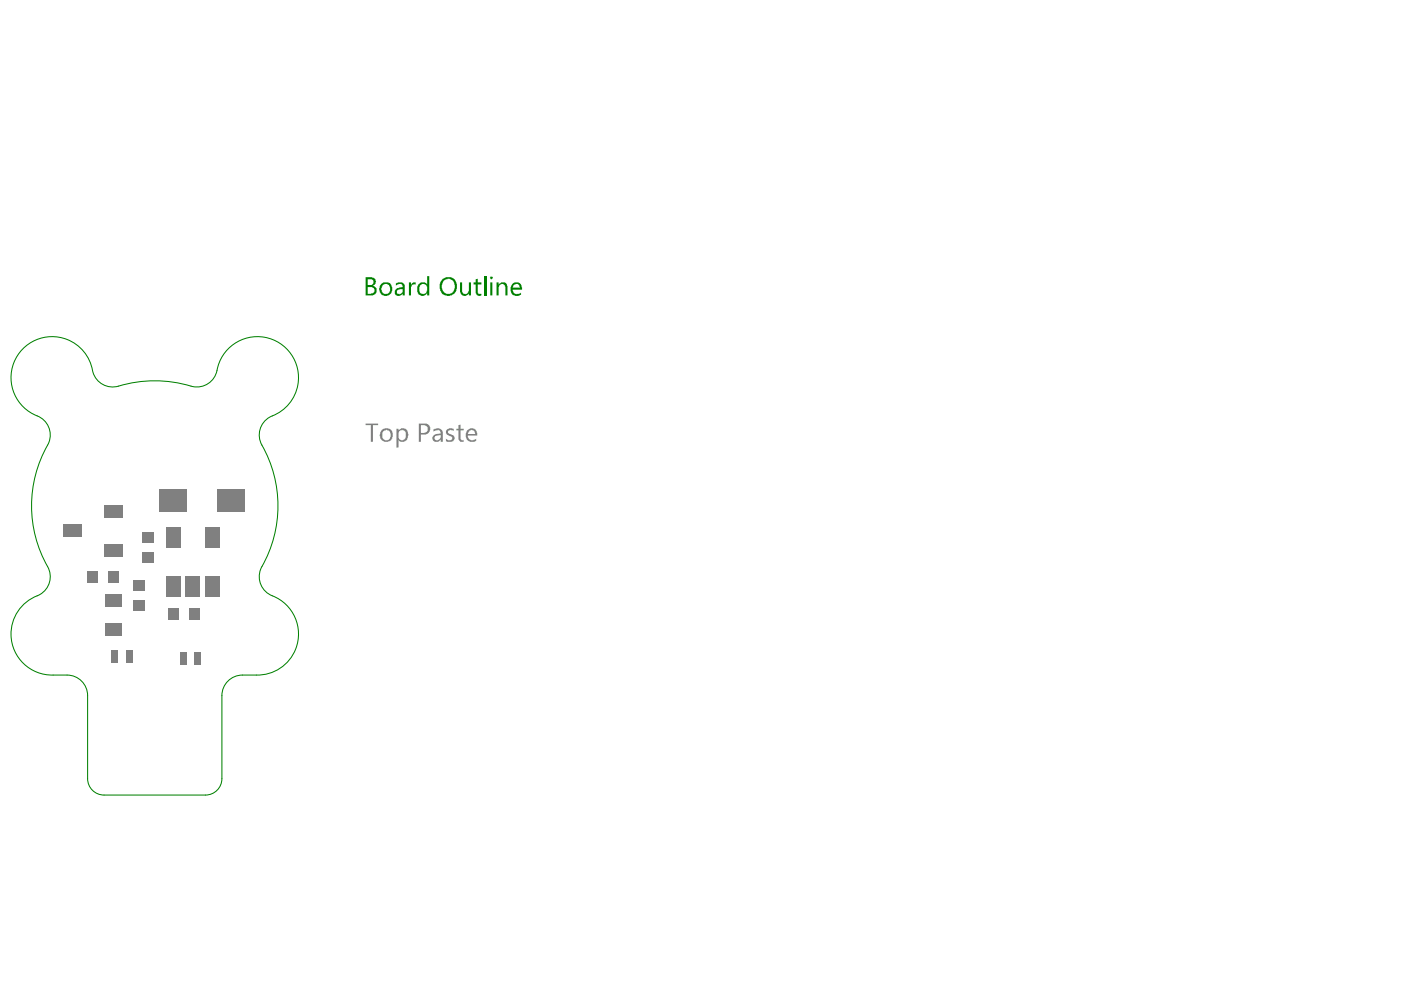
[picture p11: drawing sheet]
<svg xmlns="http://www.w3.org/2000/svg" width="297mm" height="210mm" viewBox="0 0 297 210" stroke-linecap="round" stroke-linejoin="round" font-family="sans-serif">
<path d="M11.3 143.1h2.9M18.6 147.5v17.6M47 147.5v17.6M51.4 143.1h3M22.1 168.6h21.5" fill="none" stroke="#008000" stroke-width=".22"/>
<g fill="#008000">
<path d="M86.7 59.9h.4v.5l.1-.2a.67 .67 0 0 1 .9-.3v.4a.79 .79 0 0 0-1 .9v1.4h-.4z"/>
<path d="M97.5 59.9h.5v1.6a.67 .67 0 0 0 .5 .8 .67 .67 0 0 0 .8-.5l.1-1.9h.5v2.7h-.5v-.4a1.02 1.02 0 0 1-1.2 .4 1.02 1.02 0 0 1-.7-1.1z"/>
<path d="M100.9 59.2l.4-.1v.8h.8v.4h-.8v1.8l.1 .2h.7v.3a.78 .78 0 0 1-.9 0 .78 .78 0 0 1-.3-.7v-1.6h-.5v-.4h.5z"/>
<path d="M78 59.2v1.2h.4a.6 .6 0 0 0 .8-.3v-.1a.6 .6 0 0 0-.6-.8zM78 60.9v1.4h.6a.83 .83 0 0 0 .7-1.2l-.5-.2zM77.5 58.8h1.1a.98 .98 0 0 1 1 .7 .98 .98 0 0 1-.5 1.1 .98 .98 0 0 1 .8 .9 .98 .98 0 0 1-.6 1l-1.8 .1z"/>
<path d="M81.1 60.5v.1a1.13 1.13 0 0 0 .7 1.8v-.1a1 1 0 0 0 .8-1.5 .57 .57 0 0 0-.7-.6h-.4zM80.6 60.4a1.59 1.59 0 0 1 2.2-.2v.1a1.41 1.41 0 0 1-.2 2.1 1.41 1.41 0 0 1-2.1-.5l-.1-.8z"/>
<path d="M84.2 61.6v.2a.36 .36 0 0 0 0 .4 .36 .36 0 0 0 .4 .1v.1l.4-.1 .1-.2a.57 .57 0 0 0 .3-.8h-.7zM83.9 60.1a1.11 1.11 0 0 1 1.2-.2 1.11 1.11 0 0 1 .7 1v1.7h-.4v-.4a.9 .9 0 0 1-.9 .5 .9 .9 0 0 1-.8-.5v-.1a.96 .96 0 0 1 .9-1.1l.8-.1v-.4a.94 .94 0 0 0-1.5 0z"/>
<path d="M88.7 60.3a1.22 1.22 0 0 1 1.9 0v-1.8h.4v4.1h-.4v-.4a1.12 1.12 0 0 1-1.3 .5 1.12 1.12 0 0 1-.8-1.1v-.8zM89 60.5a2.12 2.12 0 0 0 .1 1.7h.1a.88 .88 0 0 0 1.4-.8v-.4a.92 .92 0 0 0-1.5-.6z"/>
<path d="M94 59.5v.2a1.73 1.73 0 0 0 .4 2.5 1.38 1.38 0 0 0 2-1.4v-.2a1.54 1.54 0 0 0-1.2-1.5l-.7 .1zM93.7 59.3a2.01 2.01 0 0 1 2.8 .1 2.32 2.32 0 0 1-.4 3 1.88 1.88 0 0 1-2.1 0 1.88 1.88 0 0 1-.8-2z"/>
</g>
<path d="M102.8 58.5v4.1" fill="none" stroke="#008000" stroke-width=".44"/>
<g fill="#008000">
<path d="M105.3 59.9h.4v.4a1.02 1.02 0 0 1 1.2-.4 1.02 1.02 0 0 1 .7 1.1v1.6h-.4v-1.6a.73 .73 0 0 0-.8-.8 .73 .73 0 0 0-.7 .9v1.5h-.4z"/>
<path d="M103.9 58.7a.32 .32 0 0 1 .4 0 .32 .32 0 0 1 .1 .4 .25 .25 0 0 1-.3 .1 .25 .25 0 0 1-.2-.3zM103.9 59.9h.5v2.7h-.5z"/>
<path d="M108.8 60.5l-.1 .5h1.6l-.2-.1a.64 .64 0 0 0-.4-.7 .64 .64 0 0 0-.8 .3zM108.6 60.2a1.23 1.23 0 0 1 1.4-.3 1.23 1.23 0 0 1 .7 1.3v.2h-2a1.05 1.05 0 0 0 .7 .9 1.05 1.05 0 0 0 1.1-.2v.3a1.36 1.36 0 0 1-1.8 .1 1.36 1.36 0 0 1-.3-1.7z"/>
</g>
<path d="M11.3 143.1a8.7 8.7 0 0 1-8.8-7.3 8.7 8.7 0 0 1 6-9.7 4.3 4.3 0 0 0 1.6-6 26.3 26.3 0 0 1 .3-26.3 4.4 4.4 0 0 0-2.5-5.6 8.7 8.7 0 0 1-2.2-15 8.7 8.7 0 0 1 14 5.7 4.4 4.4 0 0 0 5.4 3 26.9 26.9 0 0 1 15.8 .1 4.4 4.4 0 0 0 5.1-3.4 8.7 8.7 0 0 1 14.4-5 8.7 8.7 0 0 1-3.2 14.8 4.3 4.3 0 0 0-1.7 6 26.3 26.3 0 0 1-.2 26.3 4.3 4.3 0 0 0 2.4 5.6 8.7 8.7 0 0 1 5.4 9.8 8.7 8.7 0 0 1-8.7 7M14.2 143.1a4.4 4.4 0 0 1 4.4 4.4M51.4 143.1a4.4 4.4 0 0 0-4.4 4.4M18.6 165.1a3.5 3.5 0 0 0 3.5 3.5M47 165.1a3.5 3.5 0 0 1-3.4 3.5" fill="none" stroke="#008000" stroke-width=".22"/>
<g fill="#808080">
<path d="M77.5 89.8h2.7v.3h-1.1v3.6h-.5v-3.6h-1.1z"/>
<path d="M94.7 91.1a1.41 1.41 0 0 1 1.5-.2v.5l-.3-.2a.52 .52 0 0 0-.7 0 .52 .52 0 0 0-.1 .7l.2 .1a1.15 1.15 0 0 1 1.1 1h-.1a1.03 1.03 0 0 1-1.4 .7l-.4-.1v-.6a.82 .82 0 0 0 1.4 0v-.3l-.4-.2a.89 .89 0 0 1-.8-.4 .89 .89 0 0 1 0-1z"/>
<path d="M97.2 90.1l.4-.1v.9h.7v.3h-.7v1.9a.39 .39 0 0 0 .7 .1v.5h-.2a.77 .77 0 0 1-.9-.8v-1.7h-.4v-.3h.4z"/>
<path d="M81.1 91.7a1.45 1.45 0 0 0 .4 1.5h.1a.84 .84 0 0 0 .9 0 .84 .84 0 0 0 .3-.9 1.15 1.15 0 0 0-1-1.2zM80.8 91.2a1.43 1.43 0 0 1 2.4 .4 1.53 1.53 0 0 1-.4 1.7 1.39 1.39 0 0 1-1.8 0 1.39 1.39 0 0 1-.3-1.7z"/>
<path d="M84 90.9h.5v.5a1.05 1.05 0 0 1 1.2-.6 1.05 1.05 0 0 1 .8 1.1l.1 .4a1.42 1.42 0 0 1-1 1.4h-.2a.6 .6 0 0 1-.8-.4l-.1-.1v1.7h-.5zM84.6 91.5l-.1 1a.56 .56 0 0 0 .4 .7 .83 .83 0 0 0 1.1-.9v-.1a.89 .89 0 0 0-1.2-1z"/>
<path d="M89.2 90.1v1.7h.7a.83 .83 0 0 0 .8-.9 .83 .83 0 0 0-.9-.8zM88.8 89.8h1.1a1.18 1.18 0 0 1 1.2 .7 1.18 1.18 0 0 1-.3 1.4l-.5 .2h-1.1v1.6h-.4z"/>
<path d="M92.2 92.5v.1a.52 .52 0 0 0 .2 .7 .52 .52 0 0 0 .7-.2l.3-.3v-.6zM91.9 91a1.5 1.5 0 0 1 1.9 .2l.1 2.5h-.5v-.5a.95 .95 0 0 1-1.1 .5 .95 .95 0 0 1-.6-1l.6-.7 1.1-.1-.2-.5a.32 .32 0 0 0-.2-.3 .32 .32 0 0 0-.3 .1l-.8 .3z"/>
<path d="M99.3 91.6l-.1 .4h1.5a.71 .71 0 0 0-.4-.8 .71 .71 0 0 0-.9 .4zM99 91.4a1.21 1.21 0 0 1 2.1 .1l.1 .8h-2a.96 .96 0 0 0 .5 .9 .96 .96 0 0 0 1-.1l.3-.1v.5a1.43 1.43 0 0 1-1.7 0 1.43 1.43 0 0 1-.5-1.6z"/>
</g>
<g fill="#808080">
<path d="M35.2 122.1h3.1v4.4h-3.1z" fill-rule="evenodd"/>
<path d="M39.4 122.1h3v4.4h-3z" fill-rule="evenodd"/>
<path d="M43.5 122.1h3v4.4h-3z" fill-rule="evenodd"/>
<path d="M43.5 111.7h3v4.4h-3z" fill-rule="evenodd"/>
<path d="M35.2 111.7h3.1v4.4h-3.1z" fill-rule="evenodd"/>
<path d="M30.3 112.8h2.4v2.2h-2.4z" fill-rule="evenodd"/>
<path d="M30.3 117.1h2.4v2.2h-2.4z" fill-rule="evenodd"/>
<path d="M35.8 129h2.2v2.3h-2.2z" fill-rule="evenodd"/>
<path d="M40.1 129h2.2v2.3h-2.2z" fill-rule="evenodd"/>
<path d="M46.1 103.8h5.9v4.8h-5.9z" fill-rule="evenodd"/>
<path d="M33.7 103.8h5.9v4.8h-5.9z" fill-rule="evenodd"/>
<path d="M22.9 121.1h2.2v2.4h-2.2z" fill-rule="evenodd"/>
<path d="M18.6 121.1h2.1v2.4h-2.1z" fill-rule="evenodd"/>
<path d="M22.3 132.1h3.4v2.6h-3.4z" fill-rule="evenodd"/>
<path d="M22.3 126h3.4v2.6h-3.4z" fill-rule="evenodd"/>
<path d="M13.5 111.3h3.9v2.6h-3.9z" fill-rule="evenodd"/>
<path d="M22.2 107.1h3.9v2.7h-3.9z" fill-rule="evenodd"/>
<path d="M22.2 115.4h3.9v2.6h-3.9z" fill-rule="evenodd"/>
<path d="M28.4 127.4h2.4v2.1h-2.4z" fill-rule="evenodd"/>
<path d="M28.4 123h2.4v2.2h-2.4z" fill-rule="evenodd"/>
<path d="M26.7 137.8h1.4v2.7h-1.4z" fill-rule="evenodd"/>
<path d="M23.6 137.8h1.4v2.7h-1.4z" fill-rule="evenodd"/>
<path d="M38.2 138.2h1.4v2.7h-1.4z" fill-rule="evenodd"/>
<path d="M41.2 138.2h1.5v2.7h-1.5z" fill-rule="evenodd"/>
</g>
</svg>
